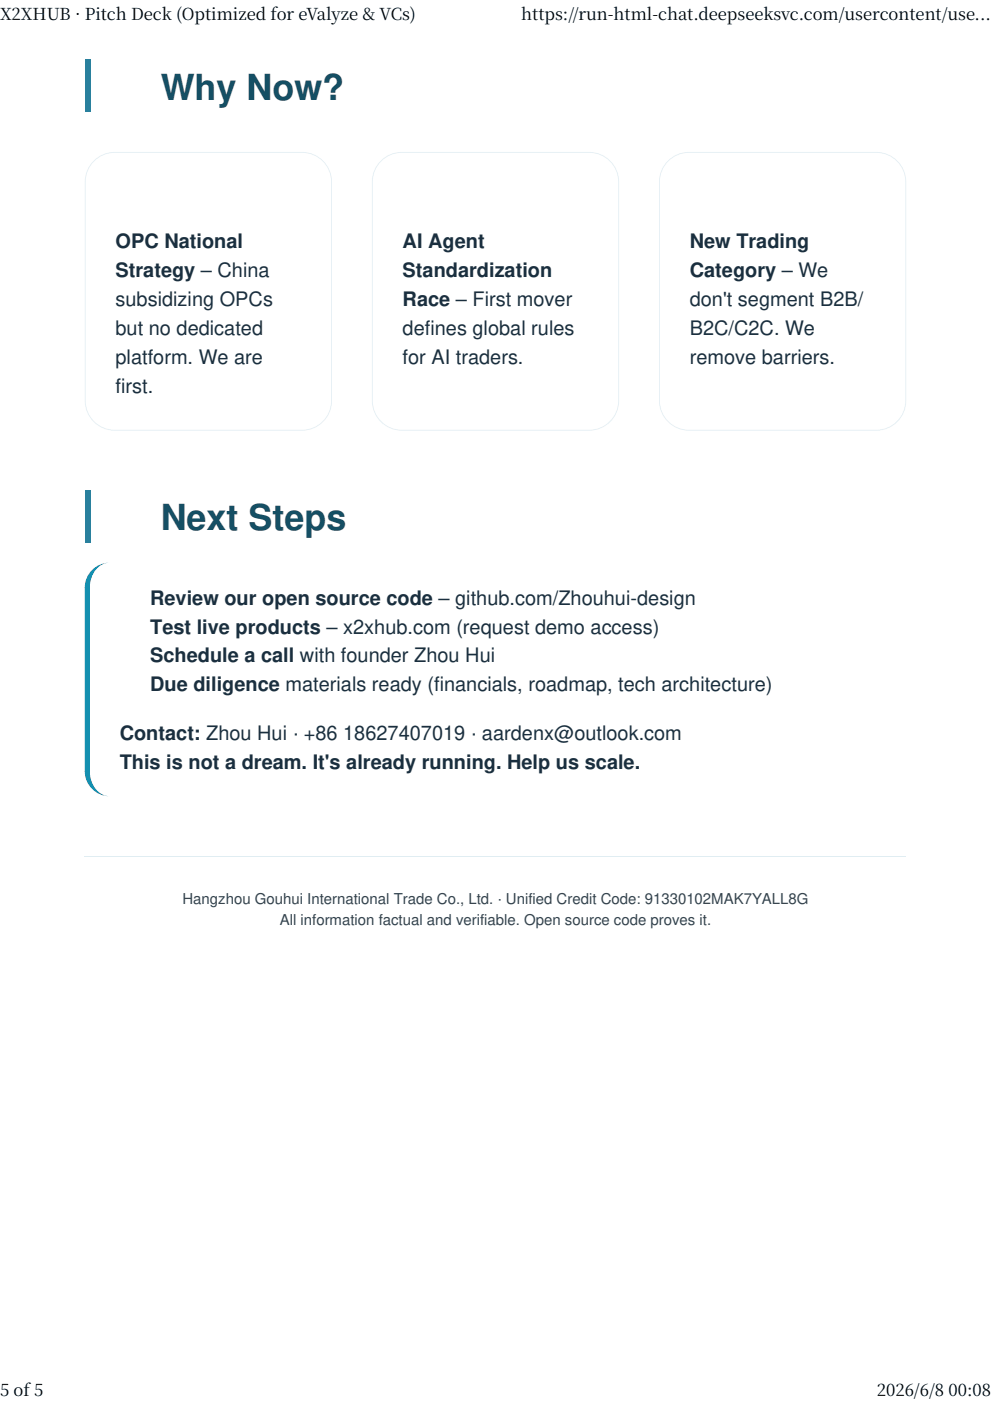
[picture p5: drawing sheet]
<svg xmlns="http://www.w3.org/2000/svg" width="210mm" height="297mm" viewBox="0 0 210 297" stroke-linecap="round" stroke-linejoin="round" font-family="sans-serif">
<defs><g id="words">
<g font-size="7.6" fill="#154f64">
<text x="34.1" y="21.1">Why Now?</text>
<text x="34.1" y="112.4">Next Steps</text>
</g>
<g font-size="4.2" fill="#1a2f3f">
<text x="24.5" y="52.6">OPC National</text>
<text x="85.4" y="52.6">AI Agent</text>
<text x="146.3" y="52.6">New Trading</text>
<text x="24.5" y="58.7">Strategy – China</text>
<text x="85.4" y="58.7">Standardization</text>
<text x="146.3" y="58.7">Category – We</text>
<text x="24.5" y="64.9">subsidizing OPCs</text>
<text x="85.4" y="64.9">Race – First mover</text>
<text x="146.3" y="64.9">don't segment B2B/</text>
<text x="24.5" y="71">but no dedicated</text>
<text x="85.4" y="71">defines global rules</text>
<text x="146.3" y="71">B2C/C2C. We</text>
<text x="24.5" y="77.2">platform. We are</text>
<text x="85.4" y="77.2">for AI traders.</text>
<text x="146.3" y="77.2">remove barriers.</text>
<text x="24.5" y="83.3">first.</text>
<text x="31.9" y="128.2">Review our open source code – github.com/Zhouhui-design</text>
<text x="31.9" y="134.3">Test live products – x2xhub.com (request demo access)</text>
<text x="31.9" y="140.5">Schedule a call with founder Zhou Hui</text>
<text x="31.9" y="146.6">Due diligence materials ready (financials, roadmap, tech architecture)</text>
<text x="25.4" y="157">Contact: Zhou Hui · +86 18627407019 · aardenx@outlook.com</text>
<text x="25.4" y="163.1">This is not a dream. It's already running. Help us scale.</text>
</g>
<g font-size="3.5">
<text x="0" y="4.2">X2XHUB · Pitch Deck (Optimized for eValyze &amp; VCs)</text>
<text x="110.6" y="4.2">https://run-html-chat.deepseeksvc.com/usercontent/use...</text>
<text x="0" y="296">5 of 5</text>
<text x="186" y="296">2026/6/8 00:08</text>
</g>
<g font-size="3.2" fill="#34444b">
<text x="38.7" y="191.6">Hangzhou Gouhui International Trade Co., Ltd. · Unified Credit Code: 91330102MAK7YALL8G</text>
<text x="59.4" y="196.2">All information factual and verifiable. Open source code proves it.</text>
</g>
</g></defs>
<g fill="#1f7e9e">
<path d="M18 12.7h1.2v11.1h-1.2z"/>
<path d="M18 104h1.2v11.1h-1.2z"/>
</g>
<path d="M18.9 119.3h173.4v49.5h-173.4z" fill="#fff"/>
<g fill="#1490b0">
<path d="M19.5 120.8a4.8 4.8 0 0 1 3.8-1.4v5.2h-5.3a5.3 5.3 0 0 1 1.5-3.8zM20.6 120.5a5.4 5.4 0 0 0-1.5 4.1h4.2v-5.3a3.7 3.7 0 0 0-2.7 1.2z"/>
<path d="M18 163.5h5.3v5.3a5.2 5.2 0 0 1-5.3-5.3zM19 163.5a4.9 4.9 0 0 0 4.3 5.3v-5.3z"/>
<path d="M18 124.6l1.1-.1v39.1l-1.1-.1zM19.1 124.5v39.1z"/>
</g>
<path d="M18 181.6h174.3" fill="none" stroke="#e0edf2" stroke-width=".21"/>
<path d="M18 32.2h52.4v59.1h-52.4z" fill="#fff"/>
<path d="M19.9 34.1a6.3 6.3 0 0 1 4.4-1.9h39.8a6.4 6.4 0 0 1 6.3 6.4v46.4a6.4 6.4 0 0 1-6.3 6.3h-39.8a6.4 6.4 0 0 1-6.3-6.3v-46.4a6.3 6.3 0 0 1 1.9-4.5zM20 34.2a6.2 6.2 0 0 0-1.8 4.4v46.4a6.2 6.2 0 0 0 6.1 6.1h39.8a6.2 6.2 0 0 0 6.2-6.1v-46.4a6.2 6.2 0 0 0-6.2-6.2h-39.8a6.2 6.2 0 0 0-4.3 1.8z" fill="#e3eef3"/>
<path d="M78.9 32.2h52.5v59.1h-52.5z" fill="#fff"/>
<path d="M80.8 34.1a6.3 6.3 0 0 1 4.5-1.9h39.7a6.4 6.4 0 0 1 6.4 6.4v46.4a6.4 6.4 0 0 1-6.4 6.3h-39.7a6.4 6.4 0 0 1-6.4-6.3v-46.4a6.3 6.3 0 0 1 1.9-4.5zM80.9 34.2a6.2 6.2 0 0 0-1.8 4.4v46.4a6.2 6.2 0 0 0 6.2 6.1h39.7a6.2 6.2 0 0 0 6.2-6.1v-46.4a6.2 6.2 0 0 0-6.2-6.2h-39.7a6.2 6.2 0 0 0-4.4 1.8z" fill="#e3eef3"/>
<path d="M139.8 32.2h52.5v59.1h-52.5z" fill="#fff"/>
<path d="M141.7 34.1a6.3 6.3 0 0 1 4.5-1.9h39.7a6.4 6.4 0 0 1 6.4 6.4v46.4a6.4 6.4 0 0 1-6.4 6.3h-39.7a6.4 6.4 0 0 1-6.4-6.3v-46.4a6.3 6.3 0 0 1 1.9-4.5zM141.8 34.2a6.2 6.2 0 0 0-1.8 4.4v46.4a6.2 6.2 0 0 0 6.2 6.1h39.7a6.2 6.2 0 0 0 6.2-6.1v-46.4a6.2 6.2 0 0 0-6.2-6.2h-39.7a6.2 6.2 0 0 0-4.4 1.8z" fill="#e3eef3"/>
<use href="#words"/>
</svg>
